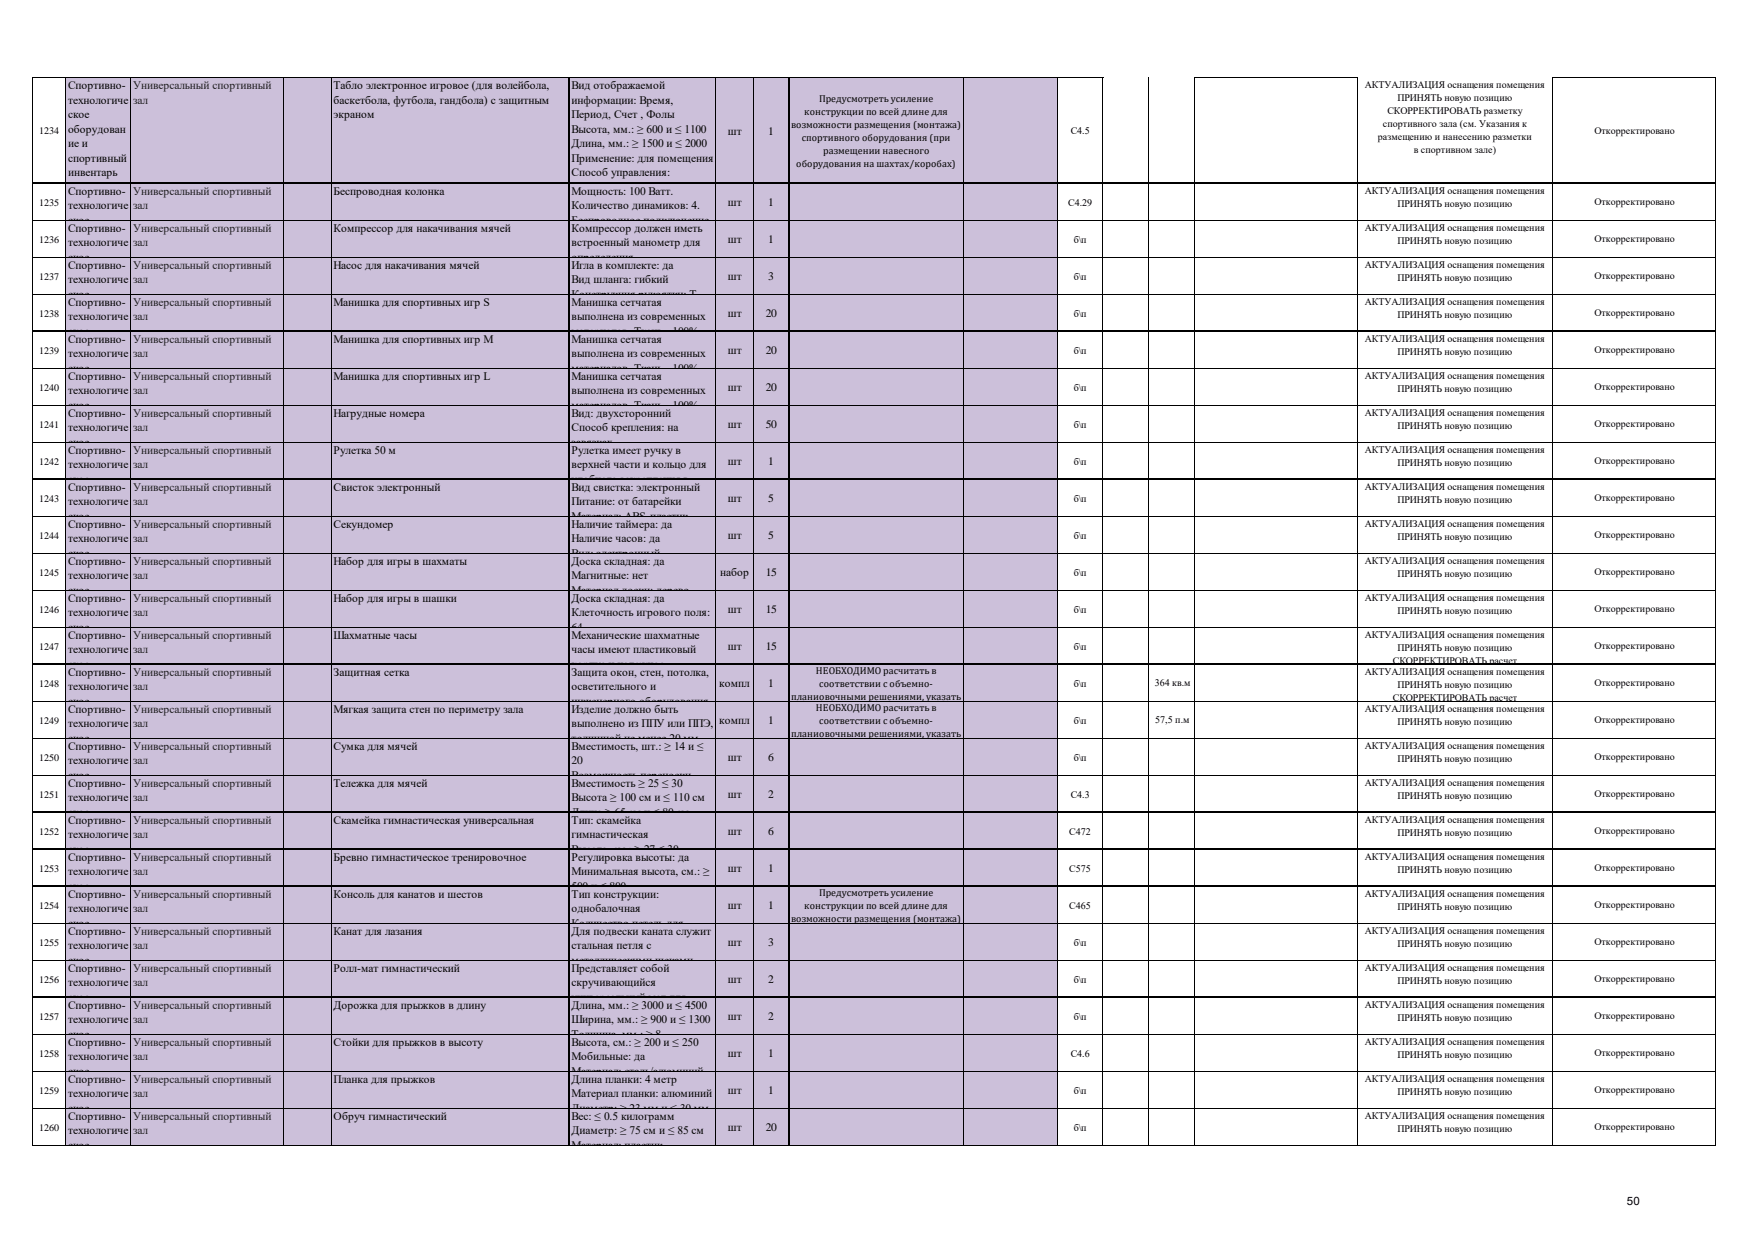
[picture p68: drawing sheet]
<svg xmlns="http://www.w3.org/2000/svg" width="297mm" height="210mm" viewBox="0 0 297 210" stroke-linecap="round" stroke-linejoin="round" font-family="sans-serif">
<defs><g id="words">
<g font-size="1.9">
<text x="11.5" y="15.1">Спортивно-</text>
<text x="11.5" y="17.5">технологиче</text>
<text x="56.5" y="15.1">Табло электронное игровое (для волейбола,</text>
<text x="56.5" y="17.5">баскетбола, футбола, гандбола) с защитным</text>
<text x="96.8" y="15.1">Вид отображаемой</text>
<text x="96.8" y="17.5">информации: Время,</text>
<text x="11.5" y="20">ское</text>
<text x="11.5" y="22.5">оборудован</text>
<text x="56.5" y="20">экраном</text>
<text x="96.8" y="20">Период, Счет , Фолы</text>
<text x="96.8" y="22.5">Высота, мм.: ≥ 600 и ≤ 1100</text>
<text x="123.2" y="22.8">шт</text>
<text x="130.1" y="22.8">1</text>
<text x="11.5" y="24.9">ие и</text>
<text x="11.5" y="27.4">спортивный</text>
<text x="11.5" y="29.8">инвентарь</text>
<text x="96.8" y="24.9">Длина, мм.: ≥ 1500 и ≤ 2000</text>
<text x="96.8" y="27.4">Применение: для помещения</text>
<text x="96.8" y="29.8">Способ управления:</text>
<text x="11.5" y="33">Спортивно-</text>
<text x="11.5" y="35.4">технологиче</text>
<text x="56.5" y="33">Беспроводная колонка</text>
<text x="96.8" y="32.3">персональный компьютер</text>
<text x="96.8" y="33">Мощность: 100 Ватт.</text>
<text x="96.8" y="35.4">Количество динамиков: 4.</text>
<text x="123.2" y="34.8">шт</text>
<text x="130.1" y="34.8">1</text>
<text x="11.5" y="37.9">ское</text>
<text x="11.5" y="39.2">Спортивно-</text>
<text x="11.5" y="41.7">технологиче</text>
<text x="56.5" y="39.2">Компрессор для накачивания мячей</text>
<text x="96.8" y="37.9">Беспроводное подключение</text>
<text x="96.8" y="39.2">Компрессор должен иметь</text>
<text x="96.8" y="41.7">встроенный манометр для</text>
<text x="123.2" y="41.1">шт</text>
<text x="130.1" y="41.1">1</text>
<text x="11.5" y="44.1">ское</text>
<text x="11.5" y="45.5">Спортивно-</text>
<text x="11.5" y="47.9">технологиче</text>
<text x="56.5" y="45.5">Насос для накачивания мячей</text>
<text x="96.8" y="44.1">определения</text>
<text x="96.8" y="45.5">Игла в комплекте: да</text>
<text x="96.8" y="47.9">Вид шланга: гибкий</text>
<text x="123.2" y="47.4">шт</text>
<text x="130.1" y="47.4">3</text>
<text x="11.5" y="50.4">ское</text>
<text x="11.5" y="51.8">Спортивно-</text>
<text x="56.5" y="51.8">Манишка для спортивных игр S</text>
<text x="96.8" y="50.4">Конструкция рукоятки: Т-</text>
<text x="96.8" y="51.8">Манишка сетчатая</text>
<text x="123.2" y="53.6">шт</text>
<text x="129.7" y="53.6">20</text>
<text x="11.5" y="54.2">технологиче</text>
<text x="11.5" y="56.7">ское</text>
<text x="11.5" y="58">Спортивно-</text>
<text x="56.5" y="58">Манишка для спортивных игр M</text>
<text x="96.8" y="54.2">выполнена из современных</text>
<text x="96.8" y="56.7">материалов. Ткань - 100%</text>
<text x="96.8" y="58">Манишка сетчатая</text>
<text x="123.2" y="59.9">шт</text>
<text x="129.7" y="59.9">20</text>
<text x="11.5" y="60.5">технологиче</text>
<text x="11.5" y="62.9">ское</text>
<text x="11.5" y="64.3">Спортивно-</text>
<text x="56.5" y="64.3">Манишка для спортивных игр L</text>
<text x="96.8" y="60.5">выполнена из современных</text>
<text x="96.8" y="62.9">материалов. Ткань - 100%</text>
<text x="96.8" y="64.3">Манишка сетчатая</text>
<text x="11.5" y="66.8">технологиче</text>
<text x="11.5" y="69.2">ское</text>
<text x="11.5" y="70.6">Спортивно-</text>
<text x="56.5" y="70.6">Нагрудные номера</text>
<text x="96.8" y="66.8">выполнена из современных</text>
<text x="96.8" y="69.2">материалов. Ткань - 100%</text>
<text x="96.8" y="70.6">Вид: двухсторонний</text>
<text x="123.2" y="66.2">шт</text>
<text x="129.7" y="66.2">20</text>
<text x="11.5" y="73">технологиче</text>
<text x="11.5" y="75.5">ское</text>
<text x="11.5" y="76.8">Спортивно-</text>
<text x="56.5" y="76.8">Рулетка 50 м</text>
<text x="96.8" y="73">Способ крепления: на</text>
<text x="96.8" y="75.5">завязках</text>
<text x="96.8" y="76.8">Рулетка имеет ручку в</text>
<text x="123.2" y="72.4">шт</text>
<text x="129.7" y="72.4">50</text>
<text x="11.5" y="79.3">технологиче</text>
<text x="11.5" y="81.7">ское</text>
<text x="11.5" y="83.1">Спортивно-</text>
<text x="56.5" y="83.1">Свисток электронный</text>
<text x="96.8" y="79.3">верхней части и кольцо для</text>
<text x="96.8" y="81.7">удобного закрепления в</text>
<text x="96.8" y="83.1">Вид свистка: электронный</text>
<text x="123.2" y="78.7">шт</text>
<text x="130.1" y="78.7">1</text>
<text x="11.5" y="85.5">технологиче</text>
<text x="11.5" y="88">ское</text>
<text x="11.5" y="89.4">Спортивно-</text>
<text x="56.5" y="89.4">Секундомер</text>
<text x="96.8" y="85.5">Питание: от батарейки</text>
<text x="96.8" y="88">Материал: АВS-пластик</text>
<text x="96.8" y="89.4">Наличие таймера: да</text>
<text x="123.2" y="85">шт</text>
<text x="130.1" y="85">5</text>
<text x="11.5" y="91.8">технологиче</text>
<text x="11.5" y="94.3">ское</text>
<text x="11.5" y="95.6">Спортивно-</text>
<text x="56.5" y="95.6">Набор для игры в шахматы</text>
<text x="96.8" y="91.8">Наличие часов: да</text>
<text x="96.8" y="94.3">Вид: электронный</text>
<text x="96.8" y="95.6">Доска складная: да</text>
<text x="123.2" y="91.2">шт</text>
<text x="130.1" y="91.2">5</text>
<text x="11.5" y="98.1">технологиче</text>
<text x="11.5" y="100.5">ское</text>
<text x="11.5" y="101.9">Спортивно-</text>
<text x="56.5" y="101.9">Набор для игры в шашки</text>
<text x="96.8" y="98.1">Магнитные: нет</text>
<text x="96.8" y="100.5">Материал доски: дерево</text>
<text x="96.8" y="101.9">Доска складная: да</text>
<text x="122" y="97.5">набор</text>
<text x="129.7" y="97.5">15</text>
<text x="11.5" y="104.4">технологиче</text>
<text x="11.5" y="106.8">ское</text>
<text x="96.8" y="104.4">Клеточность игрового поля:</text>
<text x="96.8" y="106.8">64</text>
<text x="123.2" y="103.8">шт</text>
<text x="129.7" y="103.8">15</text>
<text x="11.5" y="108.2">Спортивно-</text>
<text x="11.5" y="110.6">технологиче</text>
<text x="11.5" y="113.1">ское</text>
<text x="56.5" y="108.2">Шахматные часы</text>
<text x="96.8" y="108.2">Механические шахматные</text>
<text x="96.8" y="110.6">часы имеют пластиковый</text>
<text x="96.8" y="113.1">корпус и надежное</text>
<text x="123.2" y="110">шт</text>
<text x="129.7" y="110">15</text>
<text x="11.5" y="114.4">Спортивно-</text>
<text x="11.5" y="116.9">технологиче</text>
<text x="11.5" y="119.3">ское</text>
<text x="56.5" y="114.4">Защитная сетка</text>
<text x="96.8" y="114.4">Защита окон, стен, потолка,</text>
<text x="96.8" y="116.9">осветительного и</text>
<text x="96.8" y="119.3">инженерного оборудования</text>
<text x="121.8" y="116.3">компл</text>
<text x="130.1" y="116.3">1</text>
<text x="11.5" y="120.7">Спортивно-</text>
<text x="11.5" y="123.2">технологиче</text>
<text x="11.5" y="125.6">ское</text>
<text x="56.5" y="120.7">Мягкая защита стен по периметру зала</text>
<text x="96.8" y="120.7">Изделие должно быть</text>
<text x="96.8" y="123.2">выполнено из ППУ или ППЭ,</text>
<text x="96.8" y="125.6">толщиной не менее 20 мм,</text>
<text x="121.8" y="122.6">компл</text>
<text x="130.1" y="122.6">1</text>
<text x="11.5" y="127">Спортивно-</text>
<text x="11.5" y="129.4">технологиче</text>
<text x="11.5" y="131.9">ское</text>
<text x="56.5" y="127">Сумка для мячей</text>
<text x="96.8" y="127">Вместимость, шт.: ≥ 14 и ≤</text>
<text x="96.8" y="129.4">20</text>
<text x="96.8" y="131.9">Возможность переноски</text>
<text x="123.2" y="128.8">шт</text>
<text x="130.1" y="128.8">6</text>
<text x="11.5" y="133.2">Спортивно-</text>
<text x="11.5" y="135.7">технологиче</text>
<text x="56.5" y="133.2">Тележка для мячей</text>
<text x="96.8" y="133.2">Вместимость ≥ 25 ≤ 30</text>
<text x="96.8" y="135.7">Высота ≥ 100 см и ≤ 110 см</text>
<text x="123.2" y="135.1">шт</text>
<text x="130.1" y="135.1">2</text>
<text x="11.5" y="138.2">ское</text>
<text x="11.5" y="139.5">Спортивно-</text>
<text x="11.5" y="142">технологиче</text>
<text x="56.5" y="139.5">Скамейка гимнастическая универсальная</text>
<text x="96.8" y="138.2">Длина ≥ 65 см и ≤ 80 см</text>
<text x="96.8" y="139.5">Тип: скамейка</text>
<text x="96.8" y="142">гимнастическая</text>
<text x="123.2" y="141.4">шт</text>
<text x="130.1" y="141.4">6</text>
<text x="11.5" y="144.4">ское</text>
<text x="11.5" y="145.8">Спортивно-</text>
<text x="11.5" y="148.2">технологиче</text>
<text x="56.5" y="145.8">Бревно гимнастическое тренировочное</text>
<text x="96.8" y="144.4">Высота, см.: ≥ 27 ≤ 30</text>
<text x="96.8" y="145.8">Регулировка высоты: да</text>
<text x="96.8" y="148.2">Минимальная высота, см.: ≥</text>
<text x="123.2" y="147.6">шт</text>
<text x="130.1" y="147.6">1</text>
<text x="11.5" y="150.7">ское</text>
<text x="11.5" y="152">Спортивно-</text>
<text x="11.5" y="154.5">технологиче</text>
<text x="56.5" y="152">Консоль для канатов и шестов</text>
<text x="96.8" y="150.7">500 и ≤ 800</text>
<text x="96.8" y="152">Тип конструкции:</text>
<text x="96.8" y="154.5">однобалочная</text>
<text x="123.2" y="153.9">шт</text>
<text x="130.1" y="153.9">1</text>
<text x="11.5" y="157">ское</text>
<text x="11.5" y="158.3">Спортивно-</text>
<text x="11.5" y="160.8">технологиче</text>
<text x="56.5" y="158.3">Канат для лазания</text>
<text x="96.8" y="157">Количество петель для</text>
<text x="96.8" y="158.3">Для подвески каната служит</text>
<text x="96.8" y="160.8">стальная петля с</text>
<text x="123.2" y="160.2">шт</text>
<text x="130.1" y="160.2">3</text>
<text x="11.5" y="163.2">ское</text>
<text x="11.5" y="164.6">Спортивно-</text>
<text x="11.5" y="167">технологиче</text>
<text x="56.5" y="164.6">Ролл-мат гимнастический</text>
<text x="96.8" y="163.2">металлическими щеками</text>
<text x="96.8" y="164.6">Представляет собой</text>
<text x="96.8" y="167">скручивающийся</text>
<text x="123.2" y="166.4">шт</text>
<text x="130.1" y="166.4">2</text>
<text x="11.5" y="169.5">ское</text>
<text x="11.5" y="170.8">Спортивно-</text>
<text x="11.5" y="173.3">технологиче</text>
<text x="56.5" y="170.8">Дорожка для прыжков в длину</text>
<text x="96.8" y="169.5">универсальный мат для</text>
<text x="96.8" y="170.8">Длина, мм.: ≥ 3000 и ≤ 4500</text>
<text x="96.8" y="173.3">Ширина, мм.: ≥ 900 и ≤ 1300</text>
<text x="123.2" y="172.7">шт</text>
<text x="130.1" y="172.7">2</text>
<text x="11.5" y="175.8">ское</text>
<text x="11.5" y="177.1">Спортивно-</text>
<text x="11.5" y="179.6">технологиче</text>
<text x="56.5" y="177.1">Стойки для прыжков в высоту</text>
<text x="96.8" y="175.8">Толщина, мм.: ≥ 8</text>
<text x="96.8" y="177.1">Высота, см.: ≥ 200 и ≤ 250</text>
<text x="96.8" y="179.6">Мобильные: да</text>
<text x="123.2" y="179">шт</text>
<text x="130.1" y="179">1</text>
<text x="11.5" y="182">ское</text>
<text x="11.5" y="183.4">Спортивно-</text>
<text x="11.5" y="185.8">технологиче</text>
<text x="56.5" y="183.4">Планка для прыжков</text>
<text x="96.8" y="182">Материал: сталь/алюминий</text>
<text x="96.8" y="183.4">Длина планки: 4 метр</text>
<text x="96.8" y="185.8">Материал планки: алюминий</text>
<text x="123.2" y="185.2">шт</text>
<text x="130.1" y="185.2">1</text>
<text x="11.5" y="188.3">ское</text>
<text x="11.5" y="189.6">Спортивно-</text>
<text x="56.5" y="189.6">Обруч гимнастический</text>
<text x="96.8" y="188.3">Диаметр: ≥ 23 мм и ≤ 30 мм</text>
<text x="96.8" y="189.6">Вес: ≤ 0.5 килограмм</text>
<text x="123.2" y="191.5">шт</text>
<text x="129.7" y="191.5">20</text>
<text x="11.5" y="192.1">технологиче</text>
<text x="11.5" y="194.6">ское</text>
<text x="96.8" y="192.1">Диаметр: ≥ 75 см и ≤ 85 см</text>
<text x="96.8" y="194.6">Материал: пластик</text>
<text x="275.5" y="204">50</text>
</g>
<g font-size="1.9" fill="#1f1f1f">
<text x="22.5" y="15.1">Универсальный спортивный</text>
<text x="22.5" y="17.5">зал</text>
<text x="22.5" y="33">Универсальный спортивный</text>
<text x="22.5" y="35.4">зал</text>
<text x="22.5" y="39.2">Универсальный спортивный</text>
<text x="22.5" y="41.7">зал</text>
<text x="22.5" y="45.5">Универсальный спортивный</text>
<text x="22.5" y="47.9">зал</text>
<text x="22.5" y="51.8">Универсальный спортивный</text>
<text x="22.5" y="54.2">зал</text>
<text x="22.5" y="58">Универсальный спортивный</text>
<text x="22.5" y="60.5">зал</text>
<text x="22.5" y="64.3">Универсальный спортивный</text>
<text x="22.5" y="66.8">зал</text>
<text x="22.5" y="70.6">Универсальный спортивный</text>
<text x="22.5" y="73">зал</text>
<text x="22.5" y="76.8">Универсальный спортивный</text>
<text x="22.5" y="79.3">зал</text>
<text x="22.5" y="83.1">Универсальный спортивный</text>
<text x="22.5" y="85.5">зал</text>
<text x="22.5" y="89.4">Универсальный спортивный</text>
<text x="22.5" y="91.8">зал</text>
<text x="22.5" y="95.6">Универсальный спортивный</text>
<text x="22.5" y="98.1">зал</text>
<text x="22.5" y="101.9">Универсальный спортивный</text>
<text x="22.5" y="104.4">зал</text>
<text x="22.5" y="108.2">Универсальный спортивный</text>
<text x="22.5" y="110.6">зал</text>
<text x="22.5" y="114.4">Универсальный спортивный</text>
<text x="22.5" y="116.9">зал</text>
<text x="22.5" y="120.7">Универсальный спортивный</text>
<text x="22.5" y="123.2">зал</text>
<text x="22.5" y="127">Универсальный спортивный</text>
<text x="22.5" y="129.4">зал</text>
<text x="22.5" y="133.2">Универсальный спортивный</text>
<text x="22.5" y="135.7">зал</text>
<text x="22.5" y="139.5">Универсальный спортивный</text>
<text x="22.5" y="142">зал</text>
<text x="22.5" y="145.8">Универсальный спортивный</text>
<text x="22.5" y="148.2">зал</text>
<text x="22.5" y="152">Универсальный спортивный</text>
<text x="22.5" y="154.5">зал</text>
<text x="22.5" y="158.3">Универсальный спортивный</text>
<text x="22.5" y="160.8">зал</text>
<text x="22.5" y="164.6">Универсальный спортивный</text>
<text x="22.5" y="167">зал</text>
<text x="22.5" y="170.8">Универсальный спортивный</text>
<text x="22.5" y="173.3">зал</text>
<text x="22.5" y="177.1">Универсальный спортивный</text>
<text x="22.5" y="179.6">зал</text>
<text x="22.5" y="183.4">Универсальный спортивный</text>
<text x="22.5" y="185.8">зал</text>
<text x="22.5" y="189.6">Универсальный спортивный</text>
<text x="22.5" y="192.1">зал</text>
</g>
<g font-size="1.7">
<text x="138.7" y="17.3">Предусмотреть усиление</text>
<text x="231.1" y="14.9">АКТУАЛИЗАЦИЯ оснащения помещения</text>
<text x="236.6" y="17.1">ПРИНЯТЬ новую позицию</text>
<text x="6.6" y="22.7">1234</text>
<text x="134" y="21.7">возможности размещения (монтажа)</text>
<text x="135.8" y="23.9">спортивного оборудования (при</text>
<text x="136.2" y="19.5">конструкции по всей длине для</text>
<text x="181.3" y="22.7">С4.5</text>
<text x="233.3" y="23.7">размещению и нанесению разметки</text>
<text x="234.2" y="21.5">спортивного зала (см. Указания к</text>
<text x="234.9" y="19.3">СКОРРЕКТИРОВАТЬ разметку</text>
<text x="270" y="22.6">Откорректировано</text>
<text x="134.8" y="28.3">оборудования на шахтах/коробах)</text>
<text x="139.4" y="26.1">размещении навесного</text>
<text x="239.4" y="25.9">в спортивном зале)</text>
<text x="6.6" y="34.8">1235</text>
<text x="180.9" y="34.8">С4.29</text>
<text x="231.1" y="32.8">АКТУАЛИЗАЦИЯ оснащения помещения</text>
<text x="236.6" y="35">ПРИНЯТЬ новую позицию</text>
<text x="270" y="34.6">Откорректировано</text>
<text x="6.6" y="41.1">1236</text>
<text x="181.8" y="41.1">б\п</text>
<text x="231.1" y="39">АКТУАЛИЗАЦИЯ оснащения помещения</text>
<text x="236.6" y="41.3">ПРИНЯТЬ новую позицию</text>
<text x="270" y="40.9">Откорректировано</text>
<text x="6.6" y="47.4">1237</text>
<text x="181.8" y="47.4">б\п</text>
<text x="231.1" y="45.3">АКТУАЛИЗАЦИЯ оснащения помещения</text>
<text x="236.6" y="47.5">ПРИНЯТЬ новую позицию</text>
<text x="270" y="47.2">Откорректировано</text>
<text x="6.6" y="53.6">1238</text>
<text x="181.8" y="53.6">б\п</text>
<text x="231.1" y="51.6">АКТУАЛИЗАЦИЯ оснащения помещения</text>
<text x="236.6" y="53.8">ПРИНЯТЬ новую позицию</text>
<text x="270" y="53.4">Откорректировано</text>
<text x="6.6" y="59.9">1239</text>
<text x="181.8" y="59.9">б\п</text>
<text x="231.1" y="57.9">АКТУАЛИЗАЦИЯ оснащения помещения</text>
<text x="270" y="59.7">Откорректировано</text>
<text x="231.1" y="64.1">АКТУАЛИЗАЦИЯ оснащения помещения</text>
<text x="236.6" y="60.1">ПРИНЯТЬ новую позицию</text>
<text x="270" y="66">Откорректировано</text>
<text x="6.6" y="66.2">1240</text>
<text x="181.8" y="66.2">б\п</text>
<text x="231.1" y="70.4">АКТУАЛИЗАЦИЯ оснащения помещения</text>
<text x="236.6" y="66.3">ПРИНЯТЬ новую позицию</text>
<text x="6.6" y="72.4">1241</text>
<text x="181.8" y="72.4">б\п</text>
<text x="231.1" y="76.7">АКТУАЛИЗАЦИЯ оснащения помещения</text>
<text x="236.6" y="72.6">ПРИНЯТЬ новую позицию</text>
<text x="270" y="72.3">Откорректировано</text>
<text x="6.6" y="78.7">1242</text>
<text x="181.8" y="78.7">б\п</text>
<text x="231.1" y="82.9">АКТУАЛИЗАЦИЯ оснащения помещения</text>
<text x="236.6" y="78.9">ПРИНЯТЬ новую позицию</text>
<text x="270" y="78.5">Откорректировано</text>
<text x="6.6" y="85">1243</text>
<text x="181.8" y="85">б\п</text>
<text x="231.1" y="89.2">АКТУАЛИЗАЦИЯ оснащения помещения</text>
<text x="236.6" y="85.1">ПРИНЯТЬ новую позицию</text>
<text x="270" y="84.8">Откорректировано</text>
<text x="6.6" y="91.2">1244</text>
<text x="181.8" y="91.2">б\п</text>
<text x="231.1" y="95.5">АКТУАЛИЗАЦИЯ оснащения помещения</text>
<text x="236.6" y="91.4">ПРИНЯТЬ новую позицию</text>
<text x="270" y="91.1">Откорректировано</text>
<text x="6.6" y="97.5">1245</text>
<text x="181.8" y="97.5">б\п</text>
<text x="231.1" y="101.7">АКТУАЛИЗАЦИЯ оснащения помещения</text>
<text x="236.6" y="97.7">ПРИНЯТЬ новую позицию</text>
<text x="270" y="97.3">Откорректировано</text>
<text x="6.6" y="103.8">1246</text>
<text x="181.8" y="103.8">б\п</text>
<text x="231.1" y="108">АКТУАЛИЗАЦИЯ оснащения помещения</text>
<text x="236.6" y="103.9">ПРИНЯТЬ новую позицию</text>
<text x="270" y="103.6">Откорректировано</text>
<text x="6.6" y="110">1247</text>
<text x="181.8" y="110">б\п</text>
<text x="235.9" y="112.4">СКОРРЕКТИРОВАТЬ расчет</text>
<text x="236.6" y="110.2">ПРИНЯТЬ новую позицию</text>
<text x="270" y="109.9">Откорректировано</text>
<text x="6.6" y="116.3">1248</text>
<text x="134" y="118.6">планиовочными решениями, указать</text>
<text x="138.1" y="114.2">НЕОБХОДИМО расчитать в</text>
<text x="138.7" y="116.4">соответствии с объемно-</text>
<text x="181.8" y="116.3">б\п</text>
<text x="195.5" y="116.1">364 кв.м</text>
<text x="231.1" y="114.3">АКТУАЛИЗАЦИЯ оснащения помещения</text>
<text x="235.9" y="118.7">СКОРРЕКТИРОВАТЬ расчет</text>
<text x="236.6" y="116.5">ПРИНЯТЬ новую позицию</text>
<text x="270" y="116.1">Откорректировано</text>
<text x="6.6" y="122.6">1249</text>
<text x="134" y="124.8">планиовочными решениями, указать</text>
<text x="138.1" y="120.4">НЕОБХОДИМО расчитать в</text>
<text x="138.7" y="122.6">соответствии с объемно-</text>
<text x="181.8" y="122.6">б\п</text>
<text x="195.6" y="122.4">57,5 п.м</text>
<text x="231.1" y="120.5">АКТУАЛИЗАЦИЯ оснащения помещения</text>
<text x="236.6" y="122.7">ПРИНЯТЬ новую позицию</text>
<text x="270" y="122.4">Откорректировано</text>
<text x="6.6" y="128.8">1250</text>
<text x="181.8" y="128.8">б\п</text>
<text x="231.1" y="126.8">АКТУАЛИЗАЦИЯ оснащения помещения</text>
<text x="236.6" y="129">ПРИНЯТЬ новую позицию</text>
<text x="270" y="128.7">Откорректировано</text>
<text x="6.6" y="135.1">1251</text>
<text x="181.3" y="135.1">С4.3</text>
<text x="231.1" y="133.1">АКТУАЛИЗАЦИЯ оснащения помещения</text>
<text x="236.6" y="135.3">ПРИНЯТЬ новую позицию</text>
<text x="270" y="134.9">Откорректировано</text>
<text x="6.6" y="141.4">1252</text>
<text x="181.1" y="141.4">С472</text>
<text x="231.1" y="139.3">АКТУАЛИЗАЦИЯ оснащения помещения</text>
<text x="236.6" y="141.5">ПРИНЯТЬ новую позицию</text>
<text x="270" y="141.2">Откорректировано</text>
<text x="6.6" y="147.6">1253</text>
<text x="181.1" y="147.6">С575</text>
<text x="231.1" y="145.6">АКТУАЛИЗАЦИЯ оснащения помещения</text>
<text x="236.6" y="147.8">ПРИНЯТЬ новую позицию</text>
<text x="270" y="147.5">Откорректировано</text>
<text x="6.6" y="153.9">1254</text>
<text x="136.2" y="154">конструкции по всей длине для</text>
<text x="138.7" y="151.8">Предусмотреть усиление</text>
<text x="181.1" y="153.9">С465</text>
<text x="231.1" y="151.9">АКТУАЛИЗАЦИЯ оснащения помещения</text>
<text x="236.6" y="154.1">ПРИНЯТЬ новую позицию</text>
<text x="270" y="153.7">Откорректировано</text>
<text x="6.6" y="160.2">1255</text>
<text x="134" y="156.2">возможности размещения (монтажа)</text>
<text x="181.8" y="160.2">б\п</text>
<text x="231.1" y="158.1">АКТУАЛИЗАЦИЯ оснащения помещения</text>
<text x="236.6" y="160.3">ПРИНЯТЬ новую позицию</text>
<text x="270" y="160">Откорректировано</text>
<text x="6.6" y="166.4">1256</text>
<text x="181.8" y="166.4">б\п</text>
<text x="231.1" y="164.4">АКТУАЛИЗАЦИЯ оснащения помещения</text>
<text x="236.6" y="166.6">ПРИНЯТЬ новую позицию</text>
<text x="270" y="166.3">Откорректировано</text>
<text x="6.6" y="172.7">1257</text>
<text x="181.8" y="172.7">б\п</text>
<text x="231.1" y="170.7">АКТУАЛИЗАЦИЯ оснащения помещения</text>
<text x="236.6" y="172.9">ПРИНЯТЬ новую позицию</text>
<text x="270" y="172.5">Откорректировано</text>
<text x="6.6" y="179">1258</text>
<text x="181.3" y="179">С4.6</text>
<text x="231.1" y="176.9">АКТУАЛИЗАЦИЯ оснащения помещения</text>
<text x="236.6" y="179.1">ПРИНЯТЬ новую позицию</text>
<text x="270" y="178.8">Откорректировано</text>
<text x="6.6" y="185.2">1259</text>
<text x="181.8" y="185.2">б\п</text>
<text x="231.1" y="183.2">АКТУАЛИЗАЦИЯ оснащения помещения</text>
<text x="236.6" y="185.4">ПРИНЯТЬ новую позицию</text>
<text x="270" y="185.1">Откорректировано</text>
<text x="6.6" y="191.5">1260</text>
<text x="181.8" y="191.5">б\п</text>
<text x="231.1" y="189.5">АКТУАЛИЗАЦИЯ оснащения помещения</text>
<text x="236.6" y="191.7">ПРИНЯТЬ новую позицию</text>
<text x="270" y="191.3">Откорректировано</text>
</g>
</g></defs>
<path d="M11.1 13.3h168v180.7h-168z" fill-rule="evenodd" fill="#ccc0da"/>
<g fill="none" stroke="#000" stroke-width=".17">
<path d="M5.5 13v181M5.6 13.1h181.2M11.1 13.2v180.8M22.1 13.2v180.8M47.9 13.2v180.8M56.1 13.2v180.8M96.4 13.2v180.8M121.2 13.2v180.8M127.5 13.2v180.8M133.6 13.2v180.8M163.1 13.2v180.8M179 13.2v180.8"/>
<path d="M186.7 13.2v180.8M194.5 13.1v180.9M202.3 13v181M202.4 13.1h27.5M229.9 13.2v180.8M262.9 13v181M263 13.1h27.5M290.4 13.2v180.8M5.6 31h284.9M5.6 37.3h284.9M5.6 43.5h284.9M5.6 49.8h284.9"/>
<path d="M5.6 56.1h284.9M5.6 62.3h284.9M5.6 68.6h284.9M5.6 74.9h284.9M5.6 81.1h284.9M5.6 87.4h284.9M5.6 93.7h284.9M5.6 99.9h284.9M5.6 106.2h284.9M5.6 112.5h284.9M5.6 118.8h284.9M5.6 125h284.9"/>
<path d="M5.6 131.3h284.9M5.6 137.6h284.9M5.6 143.8h284.9M5.6 150.1h284.9M5.6 156.4h284.9M5.6 162.6h284.9M5.6 168.9h284.9M5.6 175.2h284.9M5.6 181.4h284.9M5.6 187.7h284.9M5.6 194h284.9"/>
</g>
<use href="#words"/>
</svg>
